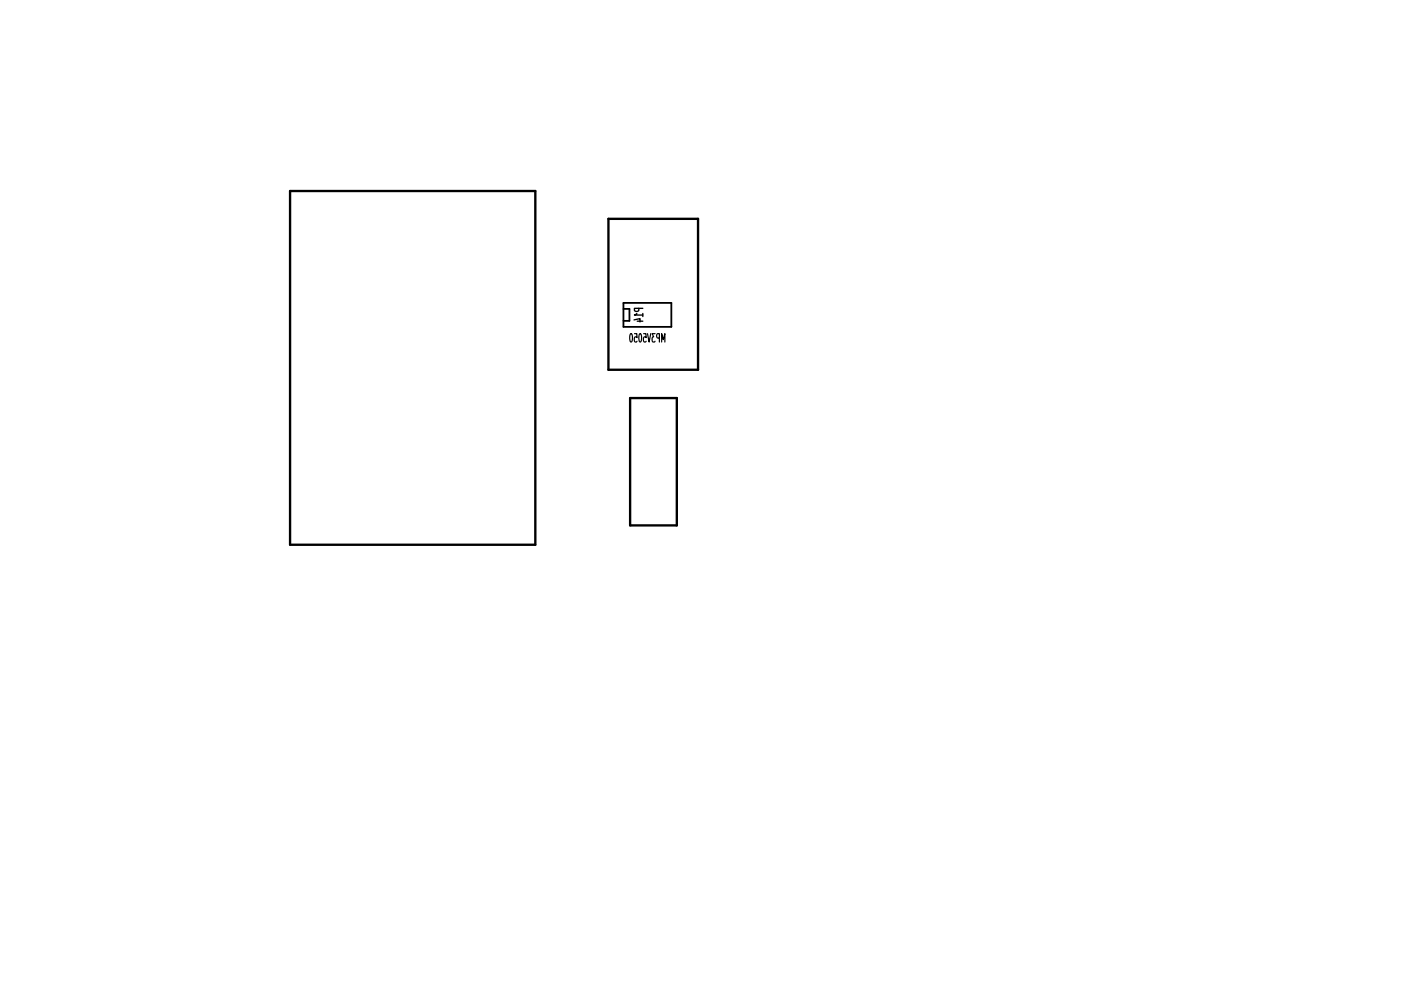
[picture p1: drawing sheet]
<svg xmlns="http://www.w3.org/2000/svg" width="297mm" height="210mm" viewBox="0 0 297 210" stroke-linecap="round" stroke-linejoin="round" font-family="sans-serif">
<path d="M61.5 40.5h52v75h-52zM129 46.4h19v32h-19zM133.6 84.4h9.9v27h-9.9z" fill="none" stroke="#000" stroke-width=".5"/>
<path d="M132.2 65.5h1.3v2.5h-1.3M132.2 64.2h10.1v5.1h-10.1z" fill="none" stroke="#000" stroke-width=".38"/>
<path d="M134.4 67.8l1.3-.2v.7M135 66.5l-.5 .3h1.8M135.1 68.1h1.2M135.4 65.4v.4l-.1 .2h-.5l-.3-.2v-.4h1.8M136.3 66.5v.6" fill="none" stroke="#000" stroke-width=".29"/>
<path d="M133.7 70.8l.1-.1a1.29 1.29 0 0 1 0 1.8 1.82 1.82 0 0 1-.1-1.7zM134.5 70.7h.5l.1 .9-.2-.2-.3 .1-.1 .9 .2 .1 .4-.1M135.6 70.8l.1-.1a1.29 1.29 0 0 1 0 1.8 1.82 1.82 0 0 1-.1-1.7zM136.5 70.7h.4l.1 .9-.1-.2-.4 .1v.9l.1 .1 .4-.1M137.3 70.7l.3 1.8 .4-1.8M138.9 70.7h-.6l.3 .7-.3 .2v.8l.1 .1 .5-.1M139.8 71.7h-.4l-.1-.2-.1-.4 .2-.4h.4v1.8M140.3 72.5v-1.8l.3 1.3 .4-1.3v1.8" fill="none" stroke="#000" stroke-width=".25"/>
</svg>
